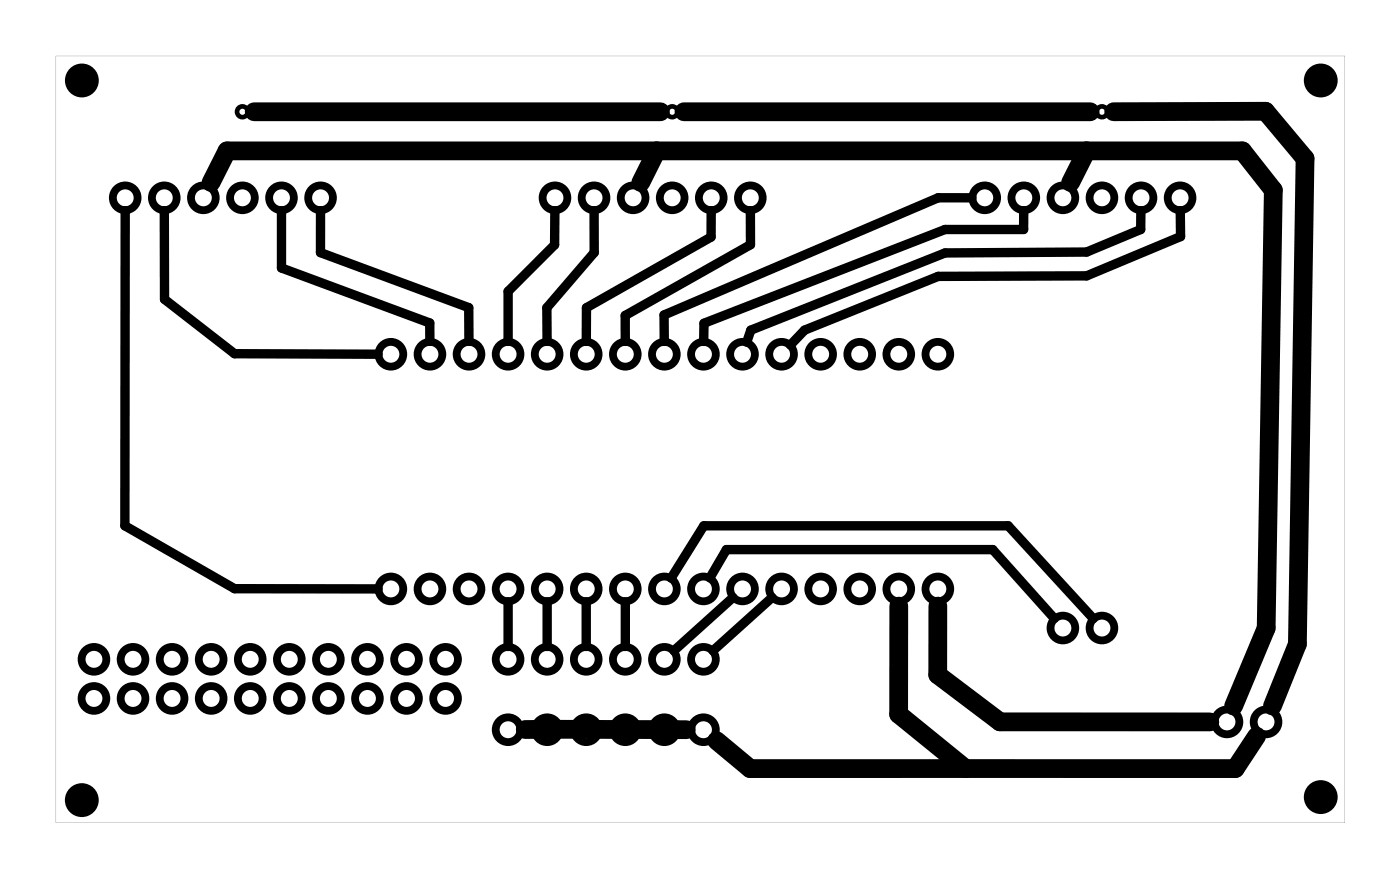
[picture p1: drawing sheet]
<svg xmlns="http://www.w3.org/2000/svg" width="91mm" height="57mm" viewBox="0 0 91 57" stroke-linecap="round" stroke-linejoin="round" font-family="sans-serif">
<path d="M3.6 3.6h83.8v49.8h-83.8zM3.6 3.6v49.8h83.8v-49.8z" fill="#000"/>
<g fill="#000">
<circle cx="5.3" cy="5.2" r="1.1"/>
<circle cx="85.9" cy="5.2" r="1.1"/>
<circle cx="5.3" cy="52" r="1.1"/>
<circle cx="85.9" cy="51.8" r="1.1"/>
</g>
<g fill="none" stroke="#000" stroke-width=".3">
<circle cx="15.8" cy="7.3" r=".35"/>
<circle cx="43.7" cy="7.3" r=".35"/>
<circle cx="71.6" cy="7.3" r=".35"/>
</g>
<g fill="none" stroke="#000" stroke-width=".51">
<circle cx="8.1" cy="12.8" r=".8"/>
<circle cx="10.7" cy="12.8" r=".8"/>
<circle cx="13.2" cy="12.8" r=".8"/>
<circle cx="15.8" cy="12.8" r=".8"/>
<circle cx="18.3" cy="12.8" r=".8"/>
<circle cx="20.8" cy="12.8" r=".8"/>
<circle cx="36.1" cy="12.8" r=".8"/>
<circle cx="38.6" cy="12.8" r=".8"/>
<circle cx="41.2" cy="12.8" r=".8"/>
<circle cx="43.7" cy="12.8" r=".8"/>
<circle cx="46.2" cy="12.8" r=".8"/>
<circle cx="48.8" cy="12.8" r=".8"/>
<circle cx="64" cy="12.8" r=".8"/>
<circle cx="66.6" cy="12.8" r=".8"/>
<circle cx="69.1" cy="12.8" r=".8"/>
<circle cx="71.6" cy="12.8" r=".8"/>
<circle cx="74.2" cy="12.8" r=".8"/>
<circle cx="76.7" cy="12.8" r=".8"/>
<circle cx="25.4" cy="38.2" r=".8"/>
<circle cx="25.4" cy="23" r=".8"/>
<circle cx="28" cy="23" r=".8"/>
<circle cx="28" cy="38.2" r=".8"/>
<circle cx="30.5" cy="38.2" r=".8"/>
<circle cx="30.5" cy="23" r=".8"/>
<circle cx="33" cy="38.2" r=".8"/>
<circle cx="33" cy="23" r=".8"/>
<circle cx="35.6" cy="23" r=".8"/>
<circle cx="35.6" cy="38.2" r=".8"/>
<circle cx="38.1" cy="38.2" r=".8"/>
<circle cx="38.1" cy="23" r=".8"/>
<circle cx="40.7" cy="38.2" r=".8"/>
<circle cx="40.7" cy="23" r=".8"/>
<circle cx="43.2" cy="38.2" r=".8"/>
<circle cx="43.2" cy="23" r=".8"/>
<circle cx="45.7" cy="23" r=".8"/>
<circle cx="45.7" cy="38.2" r=".8"/>
<circle cx="48.3" cy="38.2" r=".8"/>
<circle cx="48.3" cy="23" r=".8"/>
<circle cx="50.8" cy="23" r=".8"/>
<circle cx="50.8" cy="38.2" r=".8"/>
<circle cx="53.4" cy="23" r=".8"/>
<circle cx="53.4" cy="38.2" r=".8"/>
<circle cx="55.9" cy="23" r=".8"/>
<circle cx="55.9" cy="38.2" r=".8"/>
<circle cx="58.4" cy="23" r=".8"/>
<circle cx="58.4" cy="38.2" r=".8"/>
<circle cx="61" cy="38.2" r=".8"/>
<circle cx="61" cy="23" r=".8"/>
<circle cx="6.1" cy="45.4" r=".8"/>
<circle cx="6.1" cy="42.8" r=".8"/>
<circle cx="8.6" cy="45.4" r=".8"/>
<circle cx="8.6" cy="42.8" r=".8"/>
<circle cx="11.2" cy="42.8" r=".8"/>
<circle cx="11.2" cy="45.4" r=".8"/>
<circle cx="13.7" cy="45.4" r=".8"/>
<circle cx="13.7" cy="42.8" r=".8"/>
<circle cx="16.3" cy="45.4" r=".8"/>
<circle cx="16.3" cy="42.8" r=".8"/>
<circle cx="18.8" cy="45.4" r=".8"/>
<circle cx="18.8" cy="42.8" r=".8"/>
<circle cx="21.3" cy="42.8" r=".8"/>
<circle cx="21.3" cy="45.4" r=".8"/>
<circle cx="23.9" cy="45.4" r=".8"/>
<circle cx="23.9" cy="42.8" r=".8"/>
<circle cx="26.4" cy="45.4" r=".8"/>
<circle cx="26.4" cy="42.8" r=".8"/>
<circle cx="29" cy="45.4" r=".8"/>
<circle cx="29" cy="42.8" r=".8"/>
<circle cx="33" cy="47.4" r=".8"/>
<circle cx="33" cy="42.8" r=".8"/>
<circle cx="35.6" cy="47.4" r=".8"/>
<circle cx="35.6" cy="42.8" r=".8"/>
<circle cx="38.1" cy="47.4" r=".8"/>
<circle cx="38.1" cy="42.8" r=".8"/>
<circle cx="40.7" cy="47.4" r=".8"/>
<circle cx="40.7" cy="42.8" r=".8"/>
<circle cx="43.2" cy="47.4" r=".8"/>
<circle cx="43.2" cy="42.8" r=".8"/>
<circle cx="45.7" cy="47.4" r=".8"/>
<circle cx="45.7" cy="42.8" r=".8"/>
<circle cx="69.1" cy="40.8" r=".8"/>
<circle cx="71.6" cy="40.8" r=".8"/>
<circle cx="79.8" cy="46.9" r=".8"/>
<circle cx="82.3" cy="46.9" r=".8"/>
</g>
<g fill="none" stroke="#000" stroke-width=".61">
<path d="M8.1 13.7v20.4l7.1 4.1h9.4M10.7 13.7v5.7l4.5 3.6h9.4M18.3 13.7v3.7l9.6 3.6v1.2M20.8 13.7v2.7l9.7 3.6v2.2M36.1 13.7v2.2l-3.1 3v3.3M38.6 13.7v2.7l-3 3.6v2.2M46.2 13.7v1.7l-8.1 4.6v2.2M48.8 13.7v2.2l-8.2 4.6 .1 1.7M63.2 12.8h-2.2l-17.8 7.7v1.7M66.6 13.7l-.1 1.2h-5.1l-15.6 6.1-.1 1.2M74.2 13.7v1.2l-3.6 1.5h-9.2l-12.6 5-.3 .8M76.7 13.7l.1 1.7-6.2 2.5h-9.6l-8.7 3.5-.9 1"/>
<path d="M33 39.1v2.9M35.6 39.1v2.9M38.1 39.1v2.9M40.7 39.1v2.9M43.6 37.5l2.2-3.4h19.7l5.6 6.1M46.2 37.5l1-1.8h17.3l4 4.5M47.7 38.8l-3.9 3.5M50.2 38.8l-3.8 3.5"/>
</g>
<path d="M13.7 11.9l1.1-2.1h66l2 2.5-.5 28.5-2.1 5.1M16.5 7.3h26.4M42.7 9.8l-1 2.1M44.5 7.3h26.4M70.6 9.8l-1 2.1M72.4 7.3l9.9-.1 2.5 3.1-.5 31.5-1.6 4M58.4 39.4v7l4.4 3.5M61 39.4v4.4l4 3.1h13.7M34.1 47.4h10.5M81.7 47.8l-1.4 2.1h-31.5l-2.2-1.8" fill="none" stroke="#000" stroke-width="1.2"/>
</svg>
